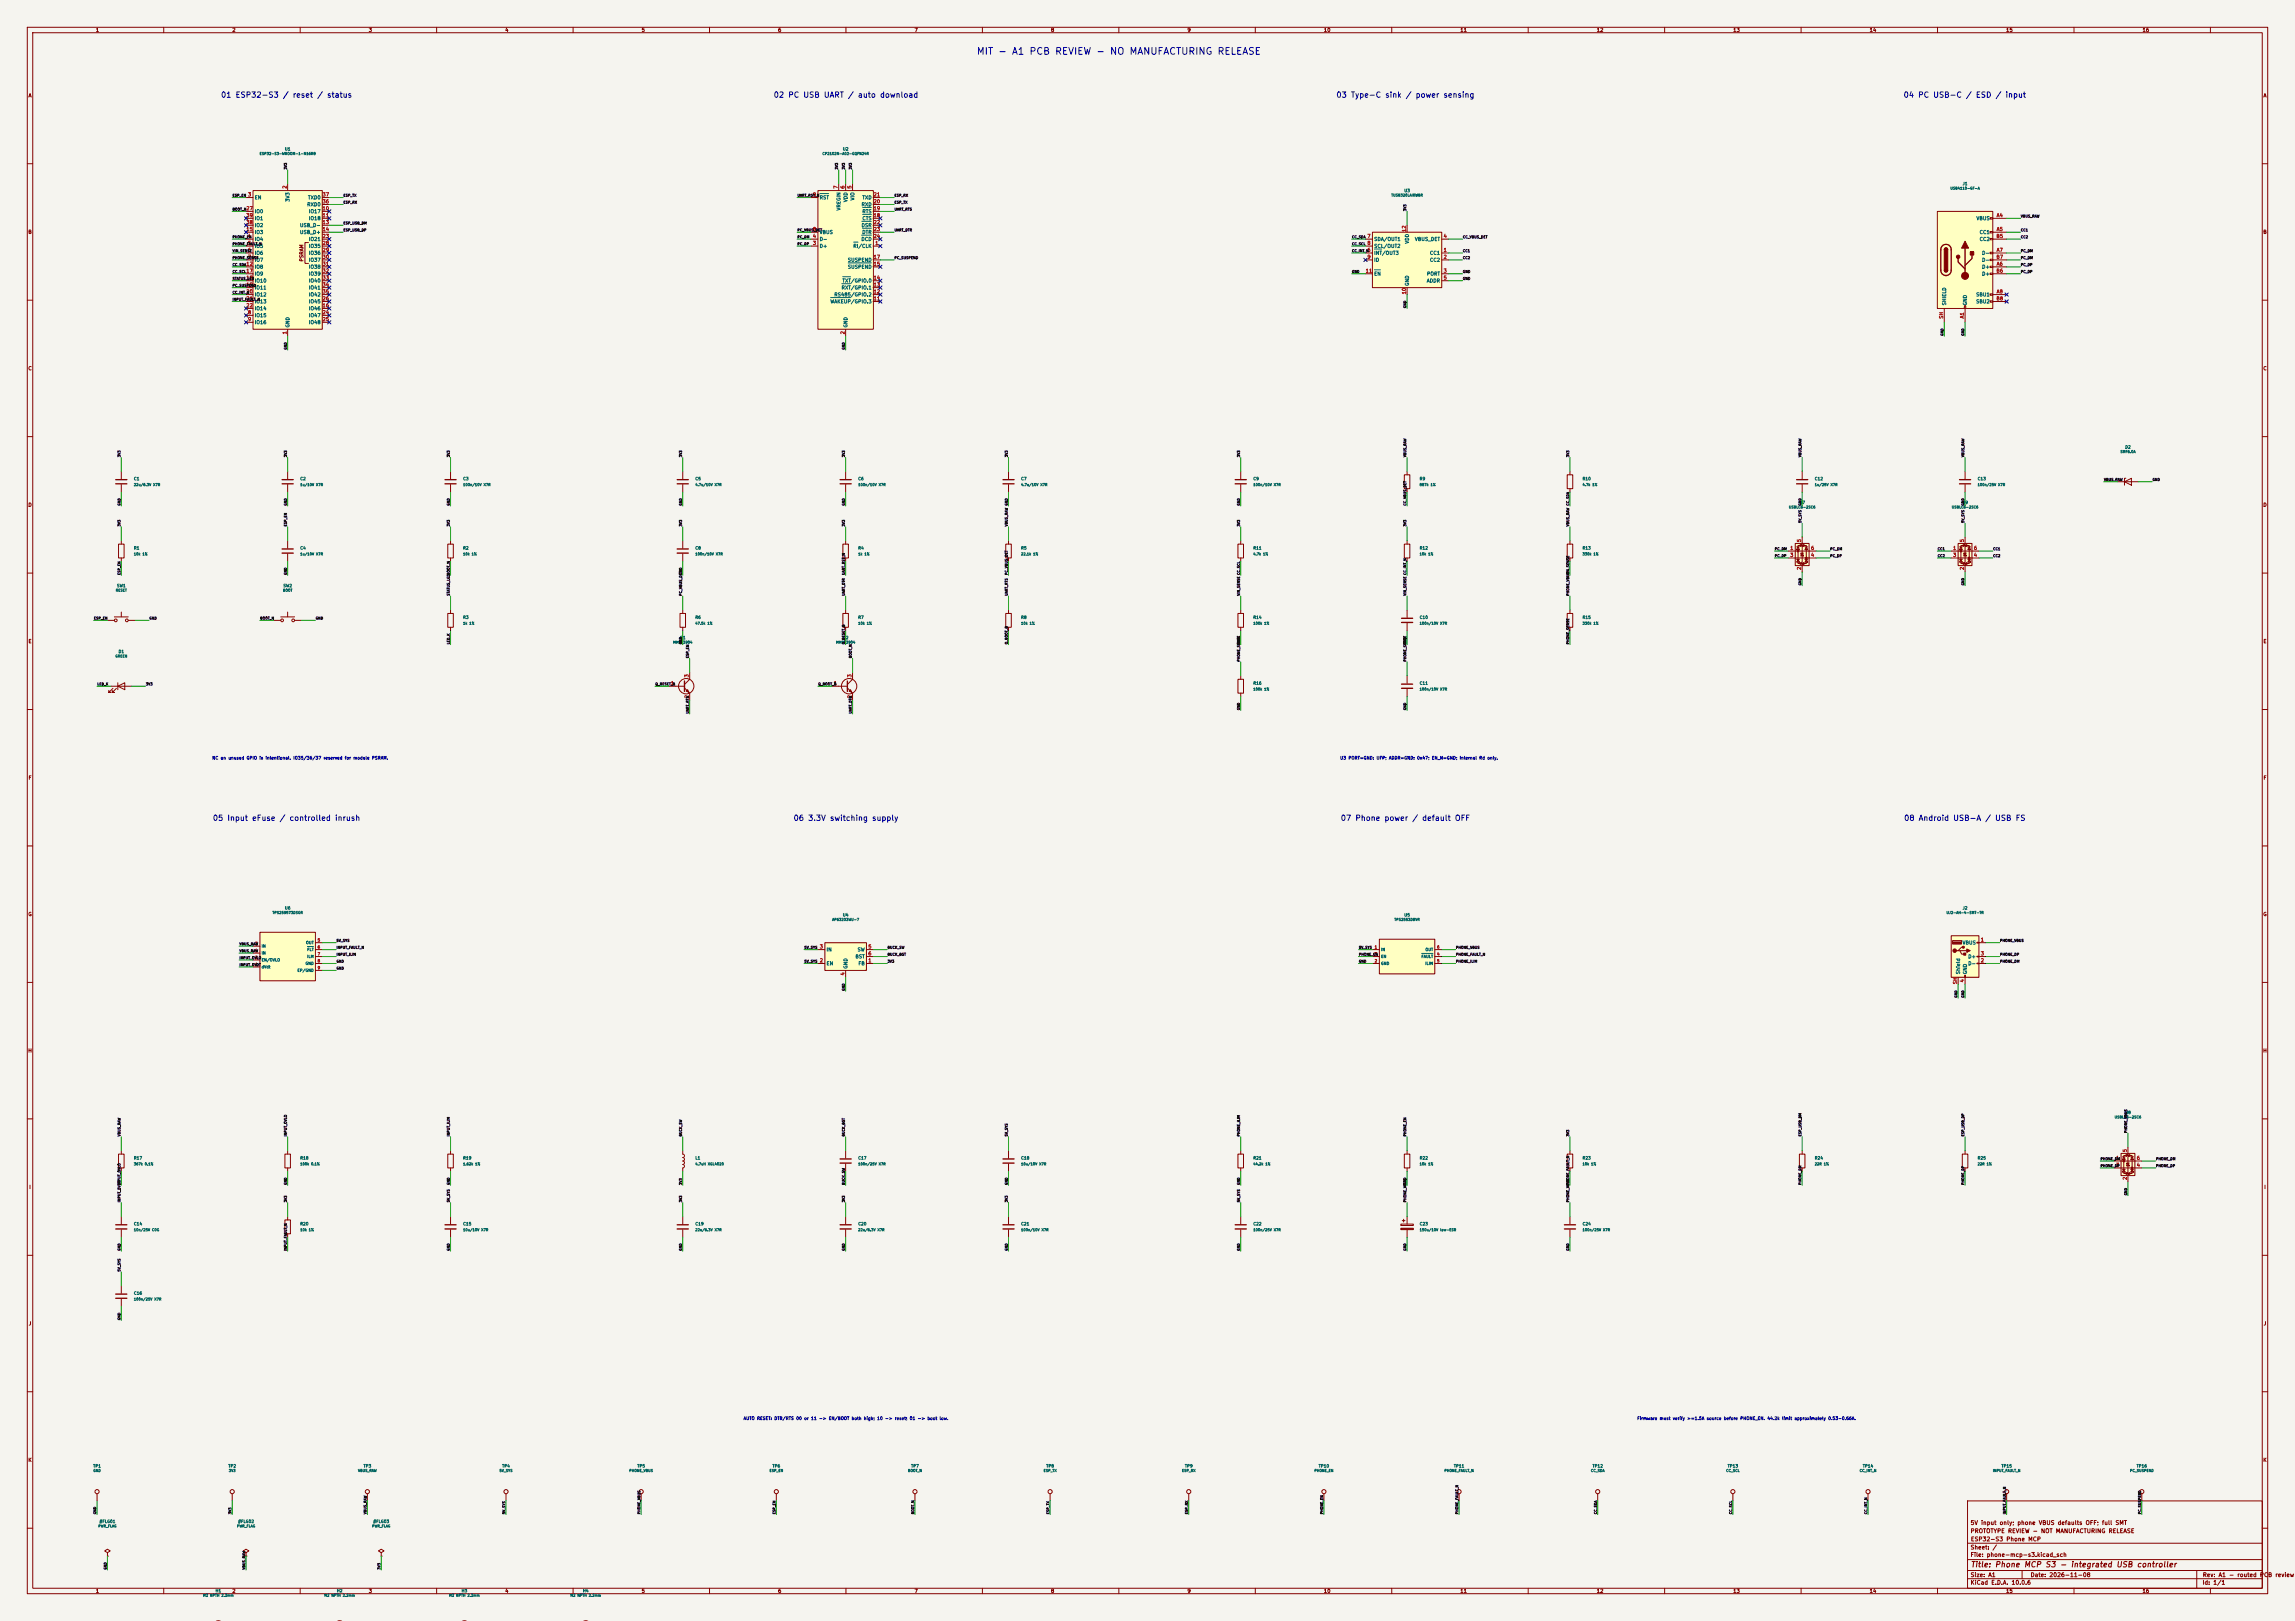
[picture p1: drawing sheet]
<svg xmlns="http://www.w3.org/2000/svg" width="841mm" height="594mm" viewBox="0 0 841 594" stroke-linecap="round" stroke-linejoin="round" font-family="sans-serif">
<defs><g id="words">
<text font-size="2.5" fill="#0000c2" x="357.7" y="20.7">MIT - A1 PCB REVIEW - NO MANUFACTURING RELEASE</text>
<g font-size="2" fill="#0000c2">
<text x="80.8" y="36.3">01 ESP32-S3 / reset / status</text>
<text x="283.3" y="36.3">02 PC USB UART / auto download</text>
<text x="489.5" y="36.3">03 Type-C sink / power sensing</text>
<text x="697.4" y="36.3">04 PC USB-C / ESD / input</text>
<text x="77.8" y="301.3">05 Input eFuse / controlled inrush</text>
<text x="290.6" y="301.3">06 3.3V switching supply</text>
<text x="491.1" y="301.3">07 Phone power / default OFF</text>
<text x="697.6" y="301.3">08 Android USB-A / USB FS</text>
</g>
<text font-size="2" fill="#840000" x="722" y="574.8">Title: Phone MCP S3 - integrated USB controller</text>
<g font-size="1.5" fill="#840000">
<text x="721.9" y="562.1">PROTOTYPE REVIEW - NOT MANUFACTURING RELEASE</text>
<text x="721.9" y="559.1">5V input only; phone VBUS defaults OFF; full SMT</text>
<text x="721.9" y="568.1">Sheet: /</text>
<text x="722" y="565.1">ESP32-S3 Phone MCP</text>
<text x="721.9" y="570.8">File: phone-mcp-s3.kicad_sch</text>
<text x="721.9" y="581">KiCad E.D.A. 10.0.6</text>
<text x="721.9" y="578.2">Size: A1</text>
<text x="743.9" y="578.2">Date: 2026-11-08</text>
<text x="806.9" y="581">Id: 1/1</text>
<text x="807" y="578.2">Rev: A1 - routed PCB review</text>
</g>
<g font-size="1.3" fill="#840000">
<text x="35" y="12">1</text>
<text x="85" y="12">2</text>
<text x="135" y="12">3</text>
<text x="185" y="12">4</text>
<text x="235" y="12">5</text>
<text x="285" y="12">6</text>
<text x="335" y="12">7</text>
<text x="385" y="12">8</text>
<text x="435" y="12">9</text>
<text x="485" y="12">10</text>
<text x="535" y="12">11</text>
<text x="585" y="12">12</text>
<text x="635" y="12">13</text>
<text x="685" y="12">14</text>
<text x="735" y="12">15</text>
<text x="785" y="12">16</text>
<text x="10.3" y="36">A</text>
<text x="829.3" y="36">A</text>
<text x="10.2" y="86">B</text>
<text x="829.2" y="86">B</text>
<text x="111.5" y="96" transform="rotate(-90 111.5 96)">PSRAM</text>
<text x="10.2" y="136">C</text>
<text x="829.2" y="136">C</text>
<text x="10.2" y="186">D</text>
<text x="829.2" y="186">D</text>
<text x="10.3" y="236">E</text>
<text x="829.3" y="236">E</text>
<text x="10.3" y="286">F</text>
<text x="829.3" y="286">F</text>
<text x="10.2" y="336">G</text>
<text x="829.2" y="336">G</text>
<text x="10.2" y="386">H</text>
<text x="829.2" y="386">H</text>
<text x="10.6" y="436">I</text>
<text x="829.6" y="436">I</text>
<text x="10.4" y="486">J</text>
<text x="829.4" y="486">J</text>
<text x="10.2" y="536">K</text>
<text x="829.2" y="536">K</text>
<text x="35" y="584">1</text>
<text x="85" y="584">2</text>
<text x="135" y="584">3</text>
<text x="185" y="584">4</text>
<text x="235" y="584">5</text>
<text x="285" y="584">6</text>
<text x="335" y="584">7</text>
<text x="385" y="584">8</text>
<text x="435" y="584">9</text>
<text x="485" y="584">10</text>
<text x="535" y="584">11</text>
<text x="585" y="584">12</text>
<text x="635" y="584">13</text>
<text x="685" y="584">14</text>
<text x="735" y="584">15</text>
<text x="785" y="584">16</text>
</g>
<g font-size="1.3" fill="#a90000">
<text x="105.3" y="69.3" transform="rotate(-90 105.3 69.3)">2</text>
<text x="307.2" y="69.3" transform="rotate(-90 307.2 69.3)">7</text>
<text x="309.7" y="69.3" transform="rotate(-90 309.7 69.3)">6</text>
<text x="312.3" y="69.3" transform="rotate(-90 312.3 69.3)">5</text>
<text x="90.1" y="77.3">27</text>
<text x="90.7" y="72.3">3</text>
<text x="118" y="77.3">10</text>
<text x="118" y="74.8">36</text>
<text x="118" y="72.3">37</text>
<text x="297.7" y="72.3">9</text>
<text x="320" y="77.3">19</text>
<text x="320" y="74.8">20</text>
<text x="320" y="72.3">21</text>
<text x="90.1" y="82.4">38</text>
<text x="90.1" y="79.9">39</text>
<text x="118" y="79.9">11</text>
<text x="118" y="82.4">13</text>
<text x="320" y="79.9">18</text>
<text x="320" y="82.4">22</text>
<text x="731.5" y="79.9">A4</text>
<text x="90.1" y="85">15</text>
<text x="90.7" y="87.5">4</text>
<text x="118" y="85">14</text>
<text x="118" y="87.5">23</text>
<text x="297.7" y="87.5">4</text>
<text x="297.7" y="85">8</text>
<text x="320" y="85">23</text>
<text x="320" y="87.5">24</text>
<text x="500.9" y="87.5">7</text>
<text x="515.5" y="85.2" transform="rotate(-90 515.5 85.2)">12</text>
<text x="528.9" y="87.5">4</text>
<text x="731.4" y="87.5">B5</text>
<text x="731.5" y="85">A5</text>
<text x="90.7" y="90">5</text>
<text x="90.7" y="92.6">6</text>
<text x="90.7" y="95.1">7</text>
<text x="118" y="90">28</text>
<text x="118" y="92.6">29</text>
<text x="118" y="95.1">30</text>
<text x="297.7" y="90">3</text>
<text x="320" y="95.1">17</text>
<text x="320.6" y="90">1</text>
<text x="500.9" y="92.6">6</text>
<text x="500.9" y="90">8</text>
<text x="500.9" y="95.1">9</text>
<text x="528.9" y="92.6">1</text>
<text x="528.9" y="95.1">2</text>
<text x="731.4" y="95.1">B7</text>
<text x="731.5" y="92.6">A7</text>
<text x="90.1" y="97.7">12</text>
<text x="90.1" y="100.2">17</text>
<text x="118" y="97.7">31</text>
<text x="118" y="100.2">32</text>
<text x="320" y="97.7">15</text>
<text x="500.3" y="100.2">11</text>
<text x="528.9" y="100.2">3</text>
<text x="731.4" y="100.2">B6</text>
<text x="731.5" y="97.7">A6</text>
<text x="90.1" y="102.7">18</text>
<text x="90.1" y="105.3">19</text>
<text x="90.1" y="107.8">20</text>
<text x="118" y="102.7">33</text>
<text x="118" y="105.3">34</text>
<text x="118" y="107.8">35</text>
<text x="320" y="107.8">12</text>
<text x="320" y="105.3">13</text>
<text x="320" y="102.7">14</text>
<text x="528.9" y="102.7">5</text>
<text x="731.5" y="107.8">A8</text>
<text x="90.1" y="110.4">21</text>
<text x="90.1" y="112.9">22</text>
<text x="118" y="112.9">16</text>
<text x="118" y="110.4">26</text>
<text x="320" y="110.4">11</text>
<text x="515.5" y="108" transform="rotate(-90 515.5 108)">10</text>
<text x="731.4" y="110.4">B8</text>
<text x="90.7" y="115.4">8</text>
<text x="90.7" y="118">9</text>
<text x="118" y="115.4">24</text>
<text x="118" y="118">25</text>
<text x="712.3" y="117" transform="rotate(-90 712.3 117)">SH</text>
<text x="720" y="116.8" transform="rotate(-90 720 116.8)">A1</text>
<text x="105.3" y="122.7" transform="rotate(-90 105.3 122.7)">1</text>
<text x="309.7" y="122.7" transform="rotate(-90 309.7 122.7)">2</text>
<text x="655.9" y="201.8">1</text>
<text x="660.3" y="198.9" transform="rotate(-90 660.3 198.9)">5</text>
<text x="663.5" y="201.8">6</text>
<text x="715.5" y="201.8">1</text>
<text x="720" y="198.9" transform="rotate(-90 720 198.9)">5</text>
<text x="723.2" y="201.8">6</text>
<text x="655.9" y="204.3">3</text>
<text x="660.3" y="209" transform="rotate(-90 660.3 209)">2</text>
<text x="663.5" y="204.3">4</text>
<text x="715.5" y="204.3">3</text>
<text x="720" y="209" transform="rotate(-90 720 209)">2</text>
<text x="723.2" y="204.3">4</text>
<text x="245.6" y="251.3">1</text>
<text x="252.6" y="248.4" transform="rotate(-90 252.6 248.4)">3</text>
<text x="305.3" y="251.3">1</text>
<text x="312.3" y="248.4" transform="rotate(-90 312.3 248.4)">3</text>
<text x="252.6" y="256" transform="rotate(-90 252.6 256)">2</text>
<text x="312.3" y="256" transform="rotate(-90 312.3 256)">2</text>
<text x="300.3" y="347.8">3</text>
<text x="318" y="347.8">5</text>
<text x="725.7" y="345.3">1</text>
<text x="300.3" y="352.9">2</text>
<text x="318" y="352.9">1</text>
<text x="318" y="350.4">6</text>
<text x="725.7" y="352.9">2</text>
<text x="725.7" y="350.4">3</text>
<text x="309.7" y="357.6" transform="rotate(-90 309.7 357.6)">4</text>
<text x="717.4" y="360.8" transform="rotate(-90 717.4 360.8)">SH</text>
<text x="720" y="360.1" transform="rotate(-90 720 360.1)">4</text>
<text x="775.2" y="425.3">1</text>
<text x="779.6" y="422.4" transform="rotate(-90 779.6 422.4)">5</text>
<text x="782.9" y="425.3">6</text>
<text x="775.2" y="427.9">3</text>
<text x="782.9" y="427.9">4</text>
<text x="779.6" y="432.5" transform="rotate(-90 779.6 432.5)">2</text>
</g>
<g font-size="1.3" fill="#006464">
<text x="93.2" y="73.4">EN</text>
<text x="106.4" y="74.1" transform="rotate(-90 106.4 74.1)">3V3</text>
<text x="112.4" y="75.9">RXD0</text>
<text x="112.7" y="73.4">TXD0</text>
<text x="300.2" y="73.4">RST</text>
<text x="308.3" y="77.3" transform="rotate(-90 308.3 77.3)">VREGIN</text>
<text x="310.8" y="74.2" transform="rotate(-90 310.8 74.2)">VDD</text>
<text x="313.4" y="73.6" transform="rotate(-90 313.4 73.6)">VIO</text>
<text x="315.6" y="75.9">RXD</text>
<text x="315.9" y="73.4">TXD</text>
<text x="93.2" y="78.4">IO0</text>
<text x="93.2" y="83.5">IO2</text>
<text x="93.2" y="81">IO1</text>
<text x="109.8" y="83.5">USB_D-</text>
<text x="113" y="78.4">IO17</text>
<text x="113" y="81">IO18</text>
<text x="315.6" y="83.5">DSR</text>
<text x="315.9" y="81">CTS</text>
<text x="315.9" y="78.4">RTS</text>
<text x="724.1" y="81">VBUS</text>
<text x="93.2" y="88.6">IO4</text>
<text x="93.2" y="86.1">IO3</text>
<text x="109.8" y="86.1">USB_D+</text>
<text x="113" y="88.6">IO21</text>
<text x="300.2" y="88.6">D-</text>
<text x="300.2" y="86.1">VBUS</text>
<text x="315.5" y="88.6">DCD</text>
<text x="315.8" y="86.1">DTR</text>
<text x="503.4" y="88.6">SDA/OUT1</text>
<text x="516.6" y="89.5" transform="rotate(-90 516.6 89.5)">VDD</text>
<text x="518.3" y="88.6">VBUS_DET</text>
<text x="725.3" y="86.1">CC1</text>
<text x="725.3" y="88.6">CC2</text>
<text x="93.2" y="91.1">IO5</text>
<text x="93.2" y="93.7">IO6</text>
<text x="113" y="91.1">IO35</text>
<text x="113" y="93.7">IO36</text>
<text x="300.2" y="91.1">D+</text>
<text x="312.5" y="91.1">RI/CLK</text>
<text x="503.4" y="93.7">INT/OUT3</text>
<text x="503.4" y="91.1">SCL/OUT2</text>
<text x="523.8" y="93.7">CC1</text>
<text x="726.2" y="93.7">D-</text>
<text x="93.2" y="96.2">IO7</text>
<text x="93.2" y="98.8">IO8</text>
<text x="93.2" y="101.3">IO9</text>
<text x="113" y="96.2">IO37</text>
<text x="113" y="98.8">IO38</text>
<text x="113" y="101.3">IO39</text>
<text x="310.5" y="98.8">SUSPEND</text>
<text x="310.5" y="96.2">SUSPEND</text>
<text x="503.4" y="96.2">ID</text>
<text x="503.4" y="101.3">EN</text>
<text x="522.7" y="101.3">PORT</text>
<text x="523.8" y="96.2">CC2</text>
<text x="726.2" y="98.8">D+</text>
<text x="726.2" y="101.3">D+</text>
<text x="726.2" y="96.2">D-</text>
<text x="93.2" y="103.8">IO10</text>
<text x="93.2" y="106.4">IO11</text>
<text x="113" y="103.8">IO40</text>
<text x="113" y="106.4">IO41</text>
<text x="308.2" y="106.4">RXT/GPIO.1</text>
<text x="308.5" y="103.8">TXT/GPIO.0</text>
<text x="516.6" y="104.9" transform="rotate(-90 516.6 104.9)">GND</text>
<text x="522.7" y="103.8">ADDR</text>
<text x="93.2" y="108.9">IO12</text>
<text x="93.2" y="111.5">IO13</text>
<text x="93.2" y="114">IO14</text>
<text x="113" y="114">IO46</text>
<text x="113" y="111.5">IO45</text>
<text x="113" y="108.9">IO42</text>
<text x="304.1" y="111.5">WAKEUP/GPIO.3</text>
<text x="305.6" y="108.9">RS485/GPIO.2</text>
<text x="713.4" y="112" transform="rotate(-90 713.4 112)">SHIELD</text>
<text x="721.1" y="112" transform="rotate(-90 721.1 112)">GND</text>
<text x="724" y="108.9">SBU1</text>
<text x="724" y="111.5">SBU2</text>
<text x="93.2" y="116.5">IO15</text>
<text x="93.2" y="119.1">IO16</text>
<text x="113" y="116.5">IO47</text>
<text x="113" y="119.1">IO48</text>
<text x="106.4" y="120.2" transform="rotate(-90 106.4 120.2)">GND</text>
<text x="310.8" y="120.2" transform="rotate(-90 310.8 120.2)">GND</text>
<text x="719" y="346.4">VBUS</text>
<text x="302.7" y="348.9">IN</text>
<text x="313.3" y="351.5">BST</text>
<text x="314.1" y="348.9">SW</text>
<text x="721.1" y="351.5">D+</text>
<text x="302.7" y="354">EN</text>
<text x="310.8" y="355.1" transform="rotate(-90 310.8 355.1)">GND</text>
<text x="314.4" y="354">FB</text>
<text x="718.5" y="357.2" transform="rotate(-90 718.5 357.2)">Shield</text>
<text x="721.1" y="357.2" transform="rotate(-90 721.1 357.2)">GND</text>
<text x="721.1" y="354">D-</text>
</g>
<g font-size="1.1" fill="#006464">
<text x="104.3" y="55.4">U1</text>
<text x="308.7" y="55.4">U2</text>
<text x="514.5" y="70.6">U3</text>
<text x="719.1" y="68.1">J1</text>
<text x="778.6" y="164.6">D2</text>
<text x="48.9" y="176.2">C1</text>
<text x="109.9" y="176.2">C2</text>
<text x="169.6" y="176.2">C3</text>
<text x="254.7" y="176.2">C5</text>
<text x="314.4" y="176.2">C6</text>
<text x="374.1" y="176.2">C7</text>
<text x="459.1" y="176.2">C9</text>
<text x="520.1" y="176.2">R9</text>
<text x="579.8" y="176.2">R10</text>
<text x="664.9" y="176.2">C12</text>
<text x="724.6" y="176.2">C13</text>
<text x="659.2" y="184.9">U7</text>
<text x="718.9" y="184.9">U9</text>
<text x="48.9" y="201.6">R1</text>
<text x="109.9" y="201.6">C4</text>
<text x="169.6" y="201.6">R2</text>
<text x="254.7" y="201.6">C8</text>
<text x="314.4" y="201.6">R4</text>
<text x="374.1" y="201.6">R5</text>
<text x="459.1" y="201.6">R11</text>
<text x="520.1" y="201.6">R12</text>
<text x="579.8" y="201.6">R13</text>
<text x="42.7" y="215.4">SW1</text>
<text x="103.7" y="215.4">SW2</text>
<text x="169.6" y="227">R3</text>
<text x="254.7" y="227">R6</text>
<text x="314.4" y="227">R7</text>
<text x="374.1" y="227">R8</text>
<text x="459.1" y="227">R14</text>
<text x="520.1" y="227">C10</text>
<text x="579.8" y="227">R15</text>
<text x="43.3" y="239.6">D1</text>
<text x="249" y="234.5">Q1</text>
<text x="308.7" y="234.5">Q2</text>
<text x="459.1" y="251.2">R16</text>
<text x="520.1" y="251.2">C11</text>
<text x="104.3" y="333.5">U6</text>
<text x="719.1" y="333.5">J2</text>
<text x="308.7" y="336.1">U4</text>
<text x="514.5" y="336.1">U5</text>
<text x="778.6" y="408.5">U8</text>
<text x="48.9" y="425.1">R17</text>
<text x="109.9" y="425.1">R18</text>
<text x="169.6" y="425.1">R19</text>
<text x="254.7" y="425.1">L1</text>
<text x="314.4" y="425.1">C17</text>
<text x="374.1" y="425.1">C18</text>
<text x="459.1" y="425.1">R21</text>
<text x="520.1" y="425.1">R22</text>
<text x="579.8" y="425.1">R23</text>
<text x="664.9" y="425.1">R24</text>
<text x="724.6" y="425.1">R25</text>
<text x="48.9" y="449.3">C14</text>
<text x="109.9" y="449.3">R20</text>
<text x="169.6" y="449.3">C15</text>
<text x="254.7" y="449.3">C19</text>
<text x="314.4" y="449.3">C20</text>
<text x="374.1" y="449.3">C21</text>
<text x="459.1" y="449.3">C22</text>
<text x="520.1" y="449.3">C23</text>
<text x="579.8" y="449.3">C24</text>
<text x="48.9" y="474.7">C16</text>
<text x="34" y="538">TP1</text>
<text x="83.6" y="538">TP2</text>
<text x="133.1" y="538">TP3</text>
<text x="183.9" y="538">TP4</text>
<text x="233.4" y="538">TP5</text>
<text x="282.9" y="538">TP6</text>
<text x="333.7" y="538">TP7</text>
<text x="383.3" y="538">TP8</text>
<text x="434.1" y="538">TP9</text>
<text x="483.1" y="538">TP10</text>
<text x="532.6" y="538">TP11</text>
<text x="583.4" y="538">TP12</text>
<text x="633" y="538">TP13</text>
<text x="682.5" y="538">TP14</text>
<text x="733.3" y="538">TP15</text>
<text x="782.8" y="538">TP16</text>
<text x="36.3" y="558.3">#FLG01</text>
<text x="87.1" y="558.3">#FLG02</text>
<text x="136.7" y="558.3">#FLG03</text>
<text x="78.9" y="583.7">H1</text>
<text x="123.3" y="583.7">H2</text>
<text x="169" y="583.7">H3</text>
<text x="213.5" y="583.7">H4</text>
</g>
<g font-size="1.1" fill="#0000c2">
<text x="77.6" y="278.6">NC on unused GPIO is intentional. IO35/36/37 reserved for module PSRAM.</text>
<text x="491" y="278.6">U3 PORT=GND: UFP; ADDR=GND: 0x47; EN_N=GND; internal Rd only.</text>
<text x="272.4" y="520.6">AUTO RESET: DTR/RTS 00 or 11 -&gt; EN/BOOT both high; 10 -&gt; reset; 01 -&gt; boot low.</text>
<text x="599.8" y="520.6">Firmware must verify &gt;=1.5A source before PHONE_EN. 44.2k limit approximately 0.53-0.66A.</text>
</g>
<g font-size="1" fill="#a90000">
<text x="93.4" y="346.5">3</text>
<text x="116.3" y="345.3">5</text>
<text x="116.3" y="347.8">6</text>
<text x="503.6" y="347.8">1</text>
<text x="526.5" y="347.8">6</text>
<text x="93.4" y="351.6">2</text>
<text x="93.4" y="349.1">4</text>
<text x="116.3" y="350.3">7</text>
<text x="116.3" y="352.9">8</text>
<text x="503.6" y="352.9">2</text>
<text x="503.6" y="350.3">3</text>
<text x="526.5" y="350.3">4</text>
<text x="526.5" y="352.9">5</text>
<text x="93.4" y="354.1">1</text>
<text x="116.3" y="355.4">9</text>
</g>
<g font-size="1" fill="#006464">
<text x="95.8" y="347.5">IN</text>
<text x="112" y="346.2">OUT</text>
<text x="95.8" y="352.5">EN/OVLO</text>
<text x="95.8" y="350">IN</text>
<text x="111.8" y="353.8">GND</text>
<text x="112.4" y="351.3">ILM</text>
<text x="112.4" y="348.7">FLT</text>
<text x="506" y="348.7">IN</text>
<text x="506" y="353.8">GND</text>
<text x="506" y="351.3">EN</text>
<text x="520.7" y="351.3">FAULT</text>
<text x="522.2" y="353.8">ILIM</text>
<text x="522.2" y="348.7">OUT</text>
<text x="95.8" y="355.1">dVdt</text>
<text x="108.9" y="356.4">EP/GND</text>
</g>
<g font-size=".9" fill="#006464">
<text x="95" y="57">ESP32-S3-WROOM-1-N16R8</text>
<text x="301.3" y="57">CP2102N-A02-GQFN24R</text>
<text x="714.6" y="69.7">USB4110-GF-A</text>
<text x="509.7" y="72.2">TUSB320LAIRWBR</text>
<text x="776.9" y="166.2">SMF6.0A</text>
<text x="48.9" y="178.3">22u/6.3V X7R</text>
<text x="109.9" y="178.3">1u/10V X7R</text>
<text x="169.6" y="178.3">100n/10V X7R</text>
<text x="254.7" y="178.3">4.7u/10V X7R</text>
<text x="314.4" y="178.3">100n/10V X7R</text>
<text x="374.1" y="178.3">4.7u/10V X7R</text>
<text x="459.1" y="178.3">100n/10V X7R</text>
<text x="520.1" y="178.3">887k 1%</text>
<text x="579.8" y="178.3">4.7k 1%</text>
<text x="664.9" y="178.3">1u/25V X7R</text>
<text x="724.6" y="178.3">100n/25V X7R</text>
<text x="655.4" y="186.5">USBLC6-2SC6</text>
<text x="715.1" y="186.5">USBLC6-2SC6</text>
<text x="48.9" y="203.7">10k 1%</text>
<text x="109.9" y="203.7">1u/10V X7R</text>
<text x="169.6" y="203.7">10k 1%</text>
<text x="254.7" y="203.7">100n/10V X7R</text>
<text x="314.4" y="203.7">1k 1%</text>
<text x="374.1" y="203.7">22.1k 1%</text>
<text x="459.1" y="203.7">4.7k 1%</text>
<text x="520.1" y="203.7">10k 1%</text>
<text x="579.8" y="203.7">330k 1%</text>
<text x="42.3" y="217">RESET</text>
<text x="103.6" y="217">BOOT</text>
<text x="169.6" y="229.1">1k 1%</text>
<text x="254.7" y="229.1">47.5k 1%</text>
<text x="314.4" y="229.1">10k 1%</text>
<text x="374.1" y="229.1">10k 1%</text>
<text x="459.1" y="229.1">100k 1%</text>
<text x="520.1" y="229.1">100n/10V X7R</text>
<text x="579.8" y="229.1">330k 1%</text>
<text x="246.6" y="236.1">MMBT3904</text>
<text x="306.3" y="236.1">MMBT3904</text>
<text x="42.2" y="241.1">GREEN</text>
<text x="459.1" y="253.2">100k 1%</text>
<text x="520.1" y="253.2">100n/10V X7R</text>
<text x="99.7" y="335.1">TPS259573DSGR</text>
<text x="713.2" y="335.1">UJ2-AH-4-SMT-TR</text>
<text x="304.8" y="337.7">AP63203WU-7</text>
<text x="510.9" y="337.7">TPS2553DBVR</text>
<text x="774.8" y="410">USBLC6-2SC6</text>
<text x="48.9" y="427.2">367k 0.1%</text>
<text x="109.9" y="427.2">100k 0.1%</text>
<text x="169.6" y="427.2">1.62k 1%</text>
<text x="254.7" y="427.2">4.7uH XGL4020</text>
<text x="314.4" y="427.2">100n/25V X7R</text>
<text x="374.1" y="427.2">10u/10V X7R</text>
<text x="459.1" y="427.2">44.2k 1%</text>
<text x="520.1" y="427.2">10k 1%</text>
<text x="579.8" y="427.2">10k 1%</text>
<text x="664.9" y="427.2">22R 1%</text>
<text x="724.6" y="427.2">22R 1%</text>
<text x="48.9" y="451.4">10n/25V C0G</text>
<text x="109.9" y="451.4">10k 1%</text>
<text x="169.6" y="451.4">10u/10V X7R</text>
<text x="254.7" y="451.4">22u/6.3V X7R</text>
<text x="314.4" y="451.4">22u/6.3V X7R</text>
<text x="374.1" y="451.4">100n/10V X7R</text>
<text x="459.1" y="451.4">100n/25V X7R</text>
<text x="520.1" y="451.4">150u/10V low-ESR</text>
<text x="579.8" y="451.4">100n/25V X7R</text>
<text x="48.9" y="476.8">100n/25V X7R</text>
<text x="34.1" y="539.6">GND</text>
<text x="83.8" y="539.6">3V3</text>
<text x="131.1" y="539.6">VBUS_RAW</text>
<text x="182.9" y="539.6">5V_SYS</text>
<text x="230.5" y="539.6">PHONE_VBUS</text>
<text x="281.9" y="539.6">ESP_EN</text>
<text x="332.6" y="539.6">BOOT_N</text>
<text x="382.3" y="539.6">ESP_TX</text>
<text x="433" y="539.6">ESP_RX</text>
<text x="481.6" y="539.6">PHONE_EN</text>
<text x="529.2" y="539.6">PHONE_FAULT_N</text>
<text x="582.9" y="539.6">CC_SDA</text>
<text x="632.4" y="539.6">CC_SCL</text>
<text x="681.4" y="539.6">CC_INT_N</text>
<text x="730.2" y="539.6">INPUT_FAULT_N</text>
<text x="780.4" y="539.6">PC_SUSPEND</text>
<text x="35.9" y="559.9">PWR_FLAG</text>
<text x="86.7" y="559.9">PWR_FLAG</text>
<text x="136.3" y="559.9">PWR_FLAG</text>
<text x="74.3" y="585.3">M2 NPTH 2.2mm</text>
<text x="118.7" y="585.3">M2 NPTH 2.2mm</text>
<text x="164.5" y="585.3">M2 NPTH 2.2mm</text>
<text x="208.9" y="585.3">M2 NPTH 2.2mm</text>
</g>
<g font-size=".9" fill="#0f0f0f">
<text x="105.3" y="62.2" transform="rotate(-90 105.3 62.2)">3V3</text>
<text x="307.2" y="62.2" transform="rotate(-90 307.2 62.2)">3V3</text>
<text x="309.8" y="62.2" transform="rotate(-90 309.8 62.2)">3V3</text>
<text x="312.3" y="62.2" transform="rotate(-90 312.3 62.2)">3V3</text>
<text x="85.1" y="77.4">BOOT_N</text>
<text x="85.1" y="72.3">ESP_EN</text>
<text x="125.7" y="74.8">ESP_RX</text>
<text x="125.7" y="72.3">ESP_TX</text>
<text x="292.1" y="72.3">UART_RST_N</text>
<text x="327.7" y="77.4">UART_RTS</text>
<text x="327.7" y="74.8">ESP_TX</text>
<text x="327.7" y="72.3">ESP_RX</text>
<text x="515.5" y="77.5" transform="rotate(-90 515.5 77.5)">3V3</text>
<text x="125.7" y="82.5">ESP_USB_DM</text>
<text x="740.4" y="79.9">VBUS_RAW</text>
<text x="85.1" y="87.5">PHONE_EN</text>
<text x="125.7" y="85">ESP_USB_DP</text>
<text x="292.1" y="87.5">PC_DM</text>
<text x="292.1" y="85">PC_VBUS_DET</text>
<text x="327.7" y="85">UART_DTR</text>
<text x="495.3" y="87.5">CC_SDA</text>
<text x="536" y="87.5">CC_VBUS_DET</text>
<text x="740.4" y="87.5">CC2</text>
<text x="740.4" y="85">CC1</text>
<text x="85.1" y="92.6">VIN_SENSE</text>
<text x="85.1" y="95.2">PHONE_SENSE</text>
<text x="85.1" y="90.1">PHONE_FAULT_N</text>
<text x="292.1" y="90.1">PC_DP</text>
<text x="327.7" y="95.2">PC_SUSPEND</text>
<text x="495.3" y="90.1">CC_SCL</text>
<text x="495.3" y="92.6">CC_INT_N</text>
<text x="536" y="92.6">CC1</text>
<text x="536" y="95.2">CC2</text>
<text x="740.4" y="95.2">PC_DM</text>
<text x="740.4" y="92.6">PC_DM</text>
<text x="85.1" y="97.7">CC_SDA</text>
<text x="85.1" y="100.2">CC_SCL</text>
<text x="495.3" y="100.2">GND</text>
<text x="536" y="100.2">GND</text>
<text x="740.4" y="100.2">PC_DP</text>
<text x="740.4" y="97.7">PC_DP</text>
<text x="85.1" y="107.9">CC_INT_N</text>
<text x="85.1" y="102.8">STATUS_LED</text>
<text x="85.1" y="105.3">PC_SUSPEND</text>
<text x="536" y="102.8">GND</text>
<text x="85.1" y="110.4">INPUT_FAULT_N</text>
<text x="515.5" y="113" transform="rotate(-90 515.5 113)">GND</text>
<text x="712.4" y="123.2" transform="rotate(-90 712.4 123.2)">GND</text>
<text x="720" y="123.2" transform="rotate(-90 720 123.2)">GND</text>
<text x="105.3" y="128.3" transform="rotate(-90 105.3 128.3)">GND</text>
<text x="309.8" y="128.3" transform="rotate(-90 309.8 128.3)">GND</text>
<text x="44.4" y="167.6" transform="rotate(-90 44.4 167.6)">3V3</text>
<text x="105.3" y="167.6" transform="rotate(-90 105.3 167.6)">3V3</text>
<text x="165" y="167.6" transform="rotate(-90 165 167.6)">3V3</text>
<text x="250.1" y="167.6" transform="rotate(-90 250.1 167.6)">3V3</text>
<text x="309.8" y="167.6" transform="rotate(-90 309.8 167.6)">3V3</text>
<text x="369.5" y="167.6" transform="rotate(-90 369.5 167.6)">3V3</text>
<text x="454.6" y="167.6" transform="rotate(-90 454.6 167.6)">3V3</text>
<text x="515.5" y="167.6" transform="rotate(-90 515.5 167.6)">VBUS_RAW</text>
<text x="575.2" y="167.6" transform="rotate(-90 575.2 167.6)">3V3</text>
<text x="660.3" y="167.6" transform="rotate(-90 660.3 167.6)">VBUS_RAW</text>
<text x="720" y="167.6" transform="rotate(-90 720 167.6)">VBUS_RAW</text>
<text x="770.9" y="176.4">VBUS_RAW</text>
<text x="788.7" y="176.4">GND</text>
<text x="44.4" y="185.4" transform="rotate(-90 44.4 185.4)">GND</text>
<text x="105.3" y="185.4" transform="rotate(-90 105.3 185.4)">GND</text>
<text x="165" y="185.4" transform="rotate(-90 165 185.4)">GND</text>
<text x="250.1" y="185.4" transform="rotate(-90 250.1 185.4)">GND</text>
<text x="309.8" y="185.4" transform="rotate(-90 309.8 185.4)">GND</text>
<text x="454.6" y="185.4" transform="rotate(-90 454.6 185.4)">GND</text>
<text x="515.5" y="185.4" transform="rotate(-90 515.5 185.4)">CC_VBUS_DET</text>
<text x="660.3" y="185.4" transform="rotate(-90 660.3 185.4)">GND</text>
<text x="720" y="185.4" transform="rotate(-90 720 185.4)">GND</text>
<text x="660.3" y="191.8" transform="rotate(-90 660.3 191.8)">5V_SYS</text>
<text x="720" y="191.8" transform="rotate(-90 720 191.8)">5V_SYS</text>
<text x="44.4" y="193" transform="rotate(-90 44.4 193)">3V3</text>
<text x="105.3" y="193" transform="rotate(-90 105.3 193)">ESP_EN</text>
<text x="165" y="193" transform="rotate(-90 165 193)">3V3</text>
<text x="250.1" y="193" transform="rotate(-90 250.1 193)">3V3</text>
<text x="309.8" y="193" transform="rotate(-90 309.8 193)">3V3</text>
<text x="369.5" y="193" transform="rotate(-90 369.5 193)">VBUS_RAW GND</text>
<text x="454.6" y="193" transform="rotate(-90 454.6 193)">3V3</text>
<text x="515.5" y="193" transform="rotate(-90 515.5 193)">3V3</text>
<text x="575.2" y="193" transform="rotate(-90 575.2 193)">VBUS_RAW CC_SDA</text>
<text x="650.3" y="201.8">PC_DM</text>
<text x="670.6" y="201.8">PC_DM</text>
<text x="709.9" y="201.8">CC1</text>
<text x="730.3" y="201.8">CC1</text>
<text x="650.3" y="204.4">PC_DP</text>
<text x="670.6" y="204.4">PC_DP</text>
<text x="709.9" y="204.4">CC2</text>
<text x="730.3" y="204.4">CC2</text>
<text x="44.4" y="210.8" transform="rotate(-90 44.4 210.8)">ESP_EN</text>
<text x="105.3" y="210.8" transform="rotate(-90 105.3 210.8)">GND</text>
<text x="165" y="210.8" transform="rotate(-90 165 210.8)">BOOT_N</text>
<text x="250.1" y="210.8" transform="rotate(-90 250.1 210.8)">GND</text>
<text x="309.8" y="210.8" transform="rotate(-90 309.8 210.8)">UART_RST_N</text>
<text x="369.5" y="210.8" transform="rotate(-90 369.5 210.8)">PC_VBUS_DET</text>
<text x="575.2" y="210.8" transform="rotate(-90 575.2 210.8)">VIN_SENSE</text>
<text x="660.3" y="214.6" transform="rotate(-90 660.3 214.6)">GND</text>
<text x="720" y="214.6" transform="rotate(-90 720 214.6)">GND</text>
<text x="165" y="218.4" transform="rotate(-90 165 218.4)">STATUS_LED</text>
<text x="250.1" y="218.4" transform="rotate(-90 250.1 218.4)">PC_VBUS_DET</text>
<text x="309.8" y="218.4" transform="rotate(-90 309.8 218.4)">UART_DTR</text>
<text x="369.5" y="218.4" transform="rotate(-90 369.5 218.4)">UART_RTS</text>
<text x="454.6" y="218.4" transform="rotate(-90 454.6 218.4)">VIN_SENSE CC_SCL</text>
<text x="515.5" y="218.4" transform="rotate(-90 515.5 218.4)">VIN_SENSE CC_INT_N</text>
<text x="575.2" y="218.4" transform="rotate(-90 575.2 218.4)">PHONE_VBUS</text>
<text x="34.3" y="227.2">ESP_EN</text>
<text x="54.6" y="227.2">GND</text>
<text x="95.3" y="227.2">BOOT_N</text>
<text x="115.6" y="227.2">GND</text>
<text x="165" y="236.2" transform="rotate(-90 165 236.2)">LED_K</text>
<text x="250.1" y="236.2" transform="rotate(-90 250.1 236.2)">GND</text>
<text x="309.8" y="236.2" transform="rotate(-90 309.8 236.2)">Q_RESET_B</text>
<text x="369.5" y="236.2" transform="rotate(-90 369.5 236.2)">Q_BOOT_B</text>
<text x="454.6" y="236.2" transform="rotate(-90 454.6 236.2)">GND</text>
<text x="515.5" y="236.2" transform="rotate(-90 515.5 236.2)">GND</text>
<text x="575.2" y="236.2" transform="rotate(-90 575.2 236.2)">PHONE_SENSE</text>
<text x="252.6" y="241.3" transform="rotate(-90 252.6 241.3)">ESP_EN</text>
<text x="312.3" y="241.3" transform="rotate(-90 312.3 241.3)">BOOT_N</text>
<text x="454.6" y="242.6" transform="rotate(-90 454.6 242.6)">PHONE_SENSE</text>
<text x="515.5" y="242.6" transform="rotate(-90 515.5 242.6)">PHONE_SENSE</text>
<text x="35.6" y="251.4">LED_K</text>
<text x="53.4" y="251.4">3V3</text>
<text x="240" y="251.4">Q_RESET_B</text>
<text x="299.7" y="251.4">Q_BOOT_B</text>
<text x="252.6" y="261.6" transform="rotate(-90 252.6 261.6)">UART_RTS</text>
<text x="312.3" y="261.6" transform="rotate(-90 312.3 261.6)">UART_DTR</text>
<text x="454.6" y="260.3" transform="rotate(-90 454.6 260.3)">GND</text>
<text x="515.5" y="260.3" transform="rotate(-90 515.5 260.3)">GND</text>
<text x="87.6" y="346.6">VBUS_RAW</text>
<text x="123.2" y="347.9">INPUT_FAULT_N</text>
<text x="123.2" y="345.3">5V_SYS</text>
<text x="294.7" y="347.9">5V_SYS</text>
<text x="325.1" y="347.9">BUCK_SW</text>
<text x="497.9" y="347.9">5V_SYS</text>
<text x="533.4" y="347.9">PHONE_VBUS</text>
<text x="732.8" y="345.3">PHONE_VBUS</text>
<text x="87.6" y="349.2">VBUS_RAW</text>
<text x="87.6" y="351.7">INPUT_OVLO</text>
<text x="123.2" y="353">GND</text>
<text x="123.2" y="350.4">INPUT_ILIM</text>
<text x="294.7" y="353">5V_SYS</text>
<text x="325.1" y="350.4">BUCK_BST</text>
<text x="325.1" y="353">3V3</text>
<text x="497.9" y="353">GND</text>
<text x="497.9" y="350.4">PHONE_EN</text>
<text x="533.4" y="350.4">PHONE_FAULT_N</text>
<text x="533.4" y="353">PHONE_ILIM</text>
<text x="732.8" y="353">PHONE_DM</text>
<text x="732.8" y="350.4">PHONE_DP</text>
<text x="87.6" y="354.2">INPUT_DVDT</text>
<text x="123.2" y="355.5">GND</text>
<text x="309.8" y="363.2" transform="rotate(-90 309.8 363.2)">GND</text>
<text x="717.5" y="365.7" transform="rotate(-90 717.5 365.7)">GND</text>
<text x="720" y="365.7" transform="rotate(-90 720 365.7)">GND</text>
<text x="44.4" y="416.5" transform="rotate(-90 44.4 416.5)">VBUS_RAW</text>
<text x="105.3" y="416.5" transform="rotate(-90 105.3 416.5)">INPUT_OVLO</text>
<text x="165" y="416.5" transform="rotate(-90 165 416.5)">INPUT_ILIM</text>
<text x="250.1" y="416.5" transform="rotate(-90 250.1 416.5)">BUCK_SW</text>
<text x="309.8" y="416.5" transform="rotate(-90 309.8 416.5)">BUCK_BST</text>
<text x="369.5" y="416.5" transform="rotate(-90 369.5 416.5)">5V_SYS</text>
<text x="454.6" y="416.5" transform="rotate(-90 454.6 416.5)">PHONE_ILIM</text>
<text x="515.5" y="416.5" transform="rotate(-90 515.5 416.5)">PHONE_EN</text>
<text x="575.2" y="416.5" transform="rotate(-90 575.2 416.5)">3V3</text>
<text x="660.3" y="416.5" transform="rotate(-90 660.3 416.5)">ESP_USB_DM</text>
<text x="720" y="416.5" transform="rotate(-90 720 416.5)">ESP_USB_DP</text>
<text x="779.7" y="415.3" transform="rotate(-90 779.7 415.3)">PHONE_VBUS</text>
<text x="769.6" y="425.4">PHONE_DM</text>
<text x="790" y="425.4">PHONE_DM</text>
<text x="769.6" y="427.9">PHONE_DP</text>
<text x="790" y="427.9">PHONE_DP</text>
<text x="44.4" y="434.3" transform="rotate(-90 44.4 434.3)">INPUT_OVLO</text>
<text x="105.3" y="434.3" transform="rotate(-90 105.3 434.3)">GND</text>
<text x="165" y="434.3" transform="rotate(-90 165 434.3)">GND</text>
<text x="250.1" y="434.3" transform="rotate(-90 250.1 434.3)">3V3</text>
<text x="309.8" y="434.3" transform="rotate(-90 309.8 434.3)">BUCK_SW</text>
<text x="369.5" y="434.3" transform="rotate(-90 369.5 434.3)">GND</text>
<text x="454.6" y="434.3" transform="rotate(-90 454.6 434.3)">GND</text>
<text x="515.5" y="434.3" transform="rotate(-90 515.5 434.3)">GND</text>
<text x="575.2" y="434.3" transform="rotate(-90 575.2 434.3)">PHONE_FAULT_N</text>
<text x="660.3" y="434.3" transform="rotate(-90 660.3 434.3)">PHONE_DM</text>
<text x="720" y="434.3" transform="rotate(-90 720 434.3)">PHONE_DP</text>
<text x="44.4" y="440.7" transform="rotate(-90 44.4 440.7)">INPUT_DVDT</text>
<text x="105.3" y="440.7" transform="rotate(-90 105.3 440.7)">3V3</text>
<text x="165" y="440.7" transform="rotate(-90 165 440.7)">5V_SYS</text>
<text x="250.1" y="440.7" transform="rotate(-90 250.1 440.7)">3V3</text>
<text x="309.8" y="440.7" transform="rotate(-90 309.8 440.7)">3V3</text>
<text x="369.5" y="440.7" transform="rotate(-90 369.5 440.7)">3V3</text>
<text x="454.6" y="440.7" transform="rotate(-90 454.6 440.7)">5V_SYS</text>
<text x="515.5" y="440.7" transform="rotate(-90 515.5 440.7)">PHONE_VBUS</text>
<text x="575.2" y="440.7" transform="rotate(-90 575.2 440.7)">PHONE_VBUS</text>
<text x="779.7" y="438.1" transform="rotate(-90 779.7 438.1)">GND</text>
<text x="44.4" y="458.5" transform="rotate(-90 44.4 458.5)">GND</text>
<text x="105.3" y="458.5" transform="rotate(-90 105.3 458.5)">INPUT_FAULT_N</text>
<text x="165" y="458.5" transform="rotate(-90 165 458.5)">GND</text>
<text x="250.1" y="458.5" transform="rotate(-90 250.1 458.5)">GND</text>
<text x="309.8" y="458.5" transform="rotate(-90 309.8 458.5)">GND</text>
<text x="369.5" y="458.5" transform="rotate(-90 369.5 458.5)">GND</text>
<text x="454.6" y="458.5" transform="rotate(-90 454.6 458.5)">GND</text>
<text x="515.5" y="458.5" transform="rotate(-90 515.5 458.5)">GND</text>
<text x="575.2" y="458.5" transform="rotate(-90 575.2 458.5)">GND</text>
<text x="44.4" y="466.1" transform="rotate(-90 44.4 466.1)">5V_SYS</text>
<text x="44.4" y="483.9" transform="rotate(-90 44.4 483.9)">GND</text>
<text x="35.5" y="555" transform="rotate(-90 35.5 555)">GND</text>
<text x="85" y="555" transform="rotate(-90 85 555)">3V3</text>
<text x="134.5" y="555" transform="rotate(-90 134.5 555)">VBUS_RAW</text>
<text x="185.3" y="555" transform="rotate(-90 185.3 555)">5V_SYS</text>
<text x="234.9" y="555" transform="rotate(-90 234.9 555)">PHONE_VBUS</text>
<text x="284.4" y="555" transform="rotate(-90 284.4 555)">ESP_EN</text>
<text x="335.2" y="555" transform="rotate(-90 335.2 555)">BOOT_N</text>
<text x="384.7" y="555" transform="rotate(-90 384.7 555)">ESP_TX</text>
<text x="435.5" y="555" transform="rotate(-90 435.5 555)">ESP_RX</text>
<text x="485" y="555" transform="rotate(-90 485 555)">PHONE_EN</text>
<text x="534.6" y="555" transform="rotate(-90 534.6 555)">PHONE_FAULT_N</text>
<text x="585.4" y="555" transform="rotate(-90 585.4 555)">CC_SDA</text>
<text x="634.9" y="555" transform="rotate(-90 634.9 555)">CC_SCL</text>
<text x="684.4" y="555" transform="rotate(-90 684.4 555)">CC_INT_N</text>
<text x="735.2" y="555" transform="rotate(-90 735.2 555)">INPUT_FAULT_N</text>
<text x="784.8" y="555" transform="rotate(-90 784.8 555)">PC_SUSPEND</text>
<text x="39.3" y="575.3" transform="rotate(-90 39.3 575.3)">GND</text>
<text x="90.1" y="575.3" transform="rotate(-90 90.1 575.3)">VBUS_RAW</text>
<text x="139.6" y="575.3" transform="rotate(-90 139.6 575.3)">3V3</text>
</g>
</g></defs>
<path d="M0 0h841v594h-841z" fill="#f5f4ef" stroke="#f5f4ef" stroke-width=".37"/>
<g fill="none" stroke="#840000" stroke-width=".37">
<path d="M10 10h821v574h-821zM12 12h817v570h-817zM60 10v2M110 10v2M160 10v2M210 10v2M260 10v2M310 10v2M360 10v2M410 10v2M460 10v2M510 10v2"/>
<path d="M560 10v2M610 10v2M660 10v2M710 10v2M760 10v2M810 10v2M10 60h2M829 60h2M10 110h2M829 110h2M10 160h2M829 160h2"/>
<path d="M10 210h2M829 210h2M10 260h2M829 260h2M10 310h2M829 310h2M10 360h2M829 360h2M10 410h2M829 410h2M10 460h2M829 460h2"/>
<path d="M10 510h2M829 510h2M10 560h2M721 550h108v32h-108zM829 560h2M721 578.5h108M721 575.5h108M721 571.5h108M721 565.5h108M741 575.5v3M805 575.5v6.5M60 582v2"/>
<path d="M110 582v2M160 582v2M210 582v2M260 582v2M310 582v2M360 582v2M410 582v2M460 582v2M510 582v2M560 582v2M610 582v2M660 582v2"/>
<path d="M710 582v2M760 582v2M810 582v2"/>
</g>
<path d="M505.5 344.2h20.3v12.7h-20.3z" fill="#ffffc2"/>
<g fill="none" stroke="#840000" stroke-width=".37">
<path d="M308.9 199.4h2v5.1h-2zM309.9 198.1v1.3M309.9 204.5v1.2M308.9 224.8h2v5.1h-2zM309.9 223.5v1.3M309.9 229.9v1.2M304.8 251.5h5.7M310.5 252.1l1.9 1.9v2.5M312.4 246.4v2.5l-1.9 1.9M453.6 248.9h2.1v5.1h-2.1zM454.7 247.6v1.3M454.7 254v1.3"/>
<path d="M502.9 348h2.6M502.9 353.1h2.6M502.9 350.5h2.6M505.5 344.2h20.3v12.7h-20.3zM525.8 348h2.5M525.8 353.1h2.5M525.8 350.5h2.5M735.3 547.4v2.5M784.9 547.4v2.5"/>
<circle cx="311.1" cy="251.5" r="2.82"/>
<circle cx="735.3" cy="546.6" r=".76"/>
<circle cx="784.9" cy="546.6" r=".76"/>
</g>
<path d="M520.9 349.4h4.2" fill="none" stroke="#006464" stroke-width=".37"/>
<path d="M310.5 249.6v3.8" fill="none" stroke="#840000" stroke-width=".51"/>
<path d="M311.1 253.2l.6-.5 .5 1z" fill="#840000" stroke="#840000" stroke-width=".37"/>
<path d="M299.7 69.8h20.3v50.8h-20.3z" fill="#ffffc2"/>
<g fill="none" stroke="#840000" stroke-width=".37">
<path d="M297.2 72.4h2.5M299.7 69.8h20.3v50.8h-20.3zM307.3 67.3v2.5M309.9 67.3v2.5M312.4 67.3v2.5M320 72.4h2.6M320 77.5h2.6M320 74.9h2.6M297.2 90.2h2.5M297.2 87.6h2.5M297.2 85.1h2.5M320 90.2h2.6"/>
<path d="M320 87.6h2.6M320 85.1h2.6M320 97.8h2.6M320 95.2h2.6M320 80h2.6M320 82.5h2.6M320 110.5h2.6M320 107.9h2.6M320 105.4h2.6M320 102.9h2.6M309.9 120.6v2.6M659.4 422.9h2v5.1h-2z"/>
<path d="M660.4 421.6v1.3M660.4 428v1.3"/>
</g>
<path d="M300.5 70.9h3.1M316.1 78.6h3.2M316.1 76h3.2M310.8 96.3h8.5M312.8 88.7h1.6M315.7 86.2h3.6M315.8 81.1h3.5M316.1 83.6h3.2M304.4 109h7.3M308.5 104h3.2M308.8 101.4h2.9" fill="none" stroke="#006464" stroke-width=".37"/>
<path d="M302.3 345.4h15.2v10.2h-15.2z" fill="#ffffc2"/>
<path d="M299.7 353.1h2.6M299.7 348h2.6M302.3 345.4h15.2v10.2h-15.2zM309.9 355.6v2.5M317.5 353.1h2.5M317.5 348h2.5M317.5 350.5h2.5M719.1 422.9h2v5.1h-2zM720.1 421.6v1.3M720.1 428v1.3" fill="none" stroke="#840000" stroke-width=".37"/>
<path d="M777.2 422.7h5.1v8.1h-5.1z" fill="#ffffc2"/>
<g fill="#840000" stroke="#840000" stroke-width=".51">
<circle cx="778.3" cy="425.4" r=".25"/>
<circle cx="779.3" cy="423.4" r=".25"/>
<circle cx="779.3" cy="430" r=".25"/>
<circle cx="780.3" cy="423.4" r=".25"/>
<circle cx="780.3" cy="430" r=".25"/>
<circle cx="781.3" cy="428" r=".25"/>
</g>
<g fill="none" stroke="#840000" stroke-width=".37">
<path d="M309.9 172.7v2.8M309.9 177.5v2.8M105.4 198.1v2.8M105.4 202.9v2.8M100.3 227.3h2.6M102.9 226.1h5M105.4 224.3v1.8M107.9 227.3h2.6M774.7 425.4h10.2M774.7 428h10.2M777.2 422.7h5.1v8.1h-5.1zM777.7 428.5h1.1"/>
<path d="M777.7 423.9h1.1M778.3 423.9l.5 1h-1.1zM778.3 428.5l.5 1h-1.1zM779.3 423.4h-1v6.6h1M779.8 420.4v2.5l-.5 .5h1l-.5 .5v5.6l-.5 .5h1l-.5 .5v2.6M779.8 426.2l.5 1h-1zM780.3 426.2h-1v.4M780.3 423.4h1v6.6h-1M780.8 428.5h1M780.8 423.9h1M781.3 423.9l.5 1h-1zM781.3 428.5l.5 1h-1z"/>
<path d="M513.3 448.6h4.6v.5h-4.6zM513.8 447.3h1.1M514.3 446.8v1M515.6 445.8v2.8M515.6 450.6v2.8M635 547.4v2.5M684.5 547.4v2.5"/>
<circle cx="103.4" cy="227.3" r=".51"/>
<circle cx="107.4" cy="227.3" r=".51"/>
<circle cx="635" cy="546.6" r=".76"/>
<circle cx="684.5" cy="546.6" r=".76"/>
</g>
<path d="M307.8 175.8h4.1M307.8 177.3h4.1M103.4 201.2h4M103.4 202.7h4" fill="none" stroke="#840000" stroke-width=".51"/>
<path d="M513.3 450.1h4.6v.5h-4.6z" fill="#840000" stroke="#840000" stroke-width=".37"/>
<path d="M95.2 341.6h20.4v17.8h-20.4z" fill="#ffffc2"/>
<g fill="none" stroke="#840000" stroke-width=".37">
<path d="M44.4 172.7v2.8M44.4 177.5v2.8M105.4 172.7v2.8M105.4 177.5v2.8M514.6 174h2v5.1h-2zM515.6 172.7v1.3M515.6 179.1v1.2M43.4 199.4h2.1v5.1h-2.1zM44.4 198.1v1.3M44.4 204.5v1.2M92.7 354.3h2.5M92.7 351.8h2.5"/>
<path d="M92.7 346.7h2.5M92.7 349.2h2.5M95.2 341.6h20.4v17.8h-20.4zM115.6 345.4h2.5M115.6 348h2.5M115.6 350.5h2.5M115.6 353.1h2.5M115.6 355.6h2.5M43.4 422.9h2.1v5.1h-2.1zM44.4 421.6v1.3M44.4 428v1.3M104.4 422.9h2v5.1h-2z"/>
<path d="M105.4 421.6v1.3M105.4 428v1.3M164.1 422.9h2v5.1h-2zM165.1 421.6v1.3M165.1 428v1.3M250.2 421.6v1.3l.4 .2 .2 .4-.2 .5-.4 .2 .6 .6-.2 .5-.4 .1 .6 .7-.2 .4-.4 .2 .6 .6-.2 .5-.4 .2v1.3M309.9 421.6v2.8M309.9 426.5v2.8M574.3 422.9h2v5.1h-2zM575.3 421.6v1.3M575.3 428v1.3M104.4 447h2v5.1h-2z"/>
<path d="M105.4 445.8v1.2M105.4 452.1v1.3M250.2 445.8v2.8M250.2 450.6v2.8M309.9 445.8v2.8M309.9 450.6v2.8M575.3 445.8v2.8M575.3 450.6v2.8M284.5 547.4v2.5M335.3 547.4v2.5M435.6 547.4v2.5M485.1 547.4v2.5"/>
<path d="M534.7 547.4v2.5M585.5 547.4v2.5"/>
<circle cx="284.5" cy="546.6" r=".76"/>
<circle cx="335.3" cy="546.6" r=".76"/>
<circle cx="435.6" cy="546.6" r=".76"/>
<circle cx="485.1" cy="546.6" r=".76"/>
<circle cx="534.7" cy="546.6" r=".76"/>
<circle cx="585.5" cy="546.6" r=".76"/>
</g>
<path d="M112.6 346.8h2.3" fill="none" stroke="#006464" stroke-width=".37"/>
<path d="M42.4 175.8h4.1M42.4 177.3h4.1M103.4 175.8h4M103.4 177.3h4M307.8 424.7h4.1M307.8 426.2h4.1M248.2 448.8h4M248.2 450.3h4M307.8 448.8h4.1M307.8 450.3h4.1M573.3 448.8h4M573.3 450.3h4" fill="none" stroke="#840000" stroke-width=".51"/>
<path d="M92.7 69.8h25.4v50.8h-25.4z" fill="#ffffc2"/>
<g fill="none" stroke="#840000" stroke-width=".37">
<path d="M90.2 72.4h2.5M90.2 77.5h2.5M92.7 69.8h25.4v50.8h-25.4zM105.4 67.3v2.5M118.1 72.4h2.5M118.1 77.5h2.5M118.1 74.9h2.5M90.2 87.6h2.5M90.2 90.2h2.5M90.2 92.7h2.5M90.2 95.2h2.5M90.2 80h2.5"/>
<path d="M90.2 97.8h2.5M90.2 82.5h2.5M90.2 85.1h2.5M113 88.9h-1.2v7.6h1.2M118.1 87.6h2.5M118.1 90.2h2.5M118.1 92.7h2.5M118.1 95.2h2.5M118.1 80h2.5M118.1 97.8h2.5M118.1 82.5h2.5M118.1 85.1h2.5"/>
<path d="M90.2 115.6h2.5M90.2 118.1h2.5M90.2 113h2.5M90.2 100.3h2.5M90.2 102.9h2.5M90.2 105.4h2.5M90.2 107.9h2.5M90.2 110.5h2.5M118.1 115.6h2.5M118.1 118.1h2.5M118.1 113h2.5M118.1 100.3h2.5"/>
<path d="M118.1 102.9h2.5M118.1 105.4h2.5M118.1 107.9h2.5M118.1 110.5h2.5M105.4 120.6v2.6M369.6 172.7v2.8M369.6 177.5v2.8M454.7 172.7v2.8M454.7 177.5v2.8M44.4 445.8v2.8M44.4 450.6v2.8M454.7 445.8v2.8"/>
<path d="M454.7 450.6v2.8M44.4 471.2v2.8M44.4 476v2.8M35.6 547.4v2.5M134.6 547.4v2.5M185.4 547.4v2.5M234.9 547.4v2.5"/>
<circle cx="35.6" cy="546.6" r=".76"/>
<circle cx="134.6" cy="546.6" r=".76"/>
<circle cx="185.4" cy="546.6" r=".76"/>
<circle cx="234.9" cy="546.6" r=".76"/>
</g>
<path d="M367.5 175.8h4.1M367.5 177.3h4.1M452.6 175.8h4.1M452.6 177.3h4.1M42.4 448.8h4.1M42.4 450.3h4.1M452.6 448.8h4.1M452.6 450.3h4.1M42.4 474.2h4.1M42.4 475.7h4.1" fill="none" stroke="#840000" stroke-width=".51"/>
<path d="M502.9 85.1h25.4v20.3h-25.4z" fill="#ffffc2"/>
<g fill="none" stroke="#840000" stroke-width=".37">
<path d="M500.4 92.7h2.5M500.4 95.2h2.5M500.4 87.6h2.5M500.4 90.2h2.5M502.9 85.1h25.4v20.3h-25.4zM515.6 82.5v2.6M528.3 92.7h2.6M528.3 95.2h2.6M528.3 87.6h2.6M500.4 100.3h2.5M515.6 105.4v2.5M528.3 100.3h2.6"/>
<path d="M528.3 102.9h2.6M165.1 172.7v2.8M165.1 177.5v2.8M250.2 198.1v2.8M250.2 202.9v2.8M164.1 224.8h2v5.1h-2zM165.1 223.5v1.3M165.1 229.9v1.2M245.1 251.5h5.7M250.8 252.1l1.9 1.9v2.5M252.7 246.4v2.5l-1.9 1.9M165.1 445.8v2.8"/>
<path d="M165.1 450.6v2.8M139.7 569l1-.7-1-.6-1 .6 1 .7v1.2M139.7 570.2h.1"/>
<circle cx="251.5" cy="251.5" r="2.82"/>
</g>
<path d="M503.7 91.3h2.6M503.7 98.9h2.2" fill="none" stroke="#006464" stroke-width=".37"/>
<path d="M163.1 175.8h4M163.1 177.3h4M248.2 201.2h4M248.2 202.7h4M250.8 249.6v3.8M163.1 448.8h4M163.1 450.3h4" fill="none" stroke="#840000" stroke-width=".51"/>
<path d="M251.5 253.2l.5-.5 .5 1z" fill="#840000" stroke="#840000" stroke-width=".37"/>
<path d="M709.9 77.5h20.3v35.5h-20.3z" fill="#ffffc2"/>
<g fill="none" stroke="#840000" stroke-width=".37">
<path d="M709.9 77.5h20.3v35.5h-20.3zM729.2 79.8h1v.5h-1zM712.5 91.4l.2-.4 .4-.2 .5 .2 .1 .4M712.5 99.1l.2 .4 .4 .2 .5-.2 .1-.4M729.2 84.8h1v.5h-1zM729.2 87.4h1v.5h-1zM729.2 92.5h1v.5h-1zM729.2 95h1v.5h-1zM729.2 97.5h1v.5h-1zM730.2 80h5.1M730.2 85.1h5.1M730.2 97.8h5.1"/>
<path d="M730.2 92.7h5.1M730.2 87.6h5.1M730.2 95.2h5.1M712.5 113v5.1M719.8 112h.5v1h-.5zM720.1 113v5.1M729.2 100.1h1v.5h-1zM729.2 107.7h1v.5h-1zM729.2 110.2h1v.5h-1zM730.2 107.9h5.1M730.2 100.3h5.1M730.2 110.5h5.1"/>
<path d="M250.2 172.7v2.8M250.2 177.5v2.8M164.1 199.4h2v5.1h-2zM165.1 198.1v1.3M165.1 204.5v1.2M249.2 224.8h2v5.1h-2zM250.2 223.5v1.3M250.2 229.9v1.2M85.1 547.4v2.5M39.4 569l1-.7-1-.6-1 .6 1 .7v1.2M39.4 570.2h.1"/>
<circle cx="85.1" cy="546.6" r=".76"/>
</g>
<path d="M711.8 90.1a1.91 1.91 0 0 1 2-.4 1.91 1.91 0 0 1 1.2 1.7v7.7a1.91 1.91 0 0 1-1.9 1.9 1.91 1.91 0 0 1-1.9-1.9v-7.8zM717.5 94.7v1.3l2.6 2.6M720.1 90.9v10.2M722.6 93.5v1.2l-2.5 2.6M248.2 175.8h4M248.2 177.3h4" fill="none" stroke="#840000" stroke-width=".51"/>
<g fill="#840000" stroke="#840000" stroke-width=".37">
<path d="M712.5 91.4h1.2v7.7h-1.2z"/>
<path d="M712.7 91l.7-.1 .3 .5h-1.2z"/>
<path d="M712.5 99.1h1.2l-.1 .4-.5 .2-.4-.2z"/>
<path d="M720.1 88.4l1.3 2.5h-2.6z"/>
<path d="M722 92.2h1.3v1.3h-1.3z"/>
<circle cx="717.5" cy="94.1" r=".63"/>
<circle cx="720.1" cy="101.1" r="1.27"/>
</g>
<path d="M715 342.9h10.2v15.2h-10.2z" fill="#ffffc2"/>
<g fill="none" stroke="#840000" stroke-width=".37">
<path d="M776 176.5h7.6M778.5 176.5l2.5-1.2v2.5zM779 175.3h-.5v2.5M514.6 199.4h2v5.1h-2zM515.6 198.1v1.3M515.6 204.5v1.2M453.6 224.8h2.1v5.1h-2.1zM454.7 223.5v1.3M454.7 229.9v1.2M515.6 223.5v2.8M515.6 228.3v2.8M40.6 251.5h7.7"/>
<path d="M41.4 252.2l-1.5 1.5h.7h-.7v-.7M42.7 252.2l-1.6 1.5h.8h-.8v-.7M43.2 251.5l2.5-1.3v2.5zM43.2 250.2v2.5M515.6 247.6v2.8M515.6 252.5v2.8M715 342.9h10.2v15.2h-10.2zM715.5 344.7h3.3v1.2h-3.3zM717.5 348.4h.7l.6 1.2h1.3M717.5 358.1v2.6M718.2 348.4h2.5M719.5 347.1h-.7l-1.3 1.3h-.6"/>
<path d="M720 357.4h.2v.7h-.2zM720.1 358.1v2.6M724.4 345.3h.8v.3h-.8zM724.4 350.4h.8v.2h-.8zM724.4 352.9h.8v.3h-.8zM725.2 345.4h2.5M725.2 353.1h2.5M725.2 350.5h2.5M90.2 569l1-.7-1-.6-1 .6 1 .7v1.2M90.2 570.2h.1"/>
</g>
<g fill="#840000" stroke="#840000" stroke-width=".37">
<path d="M715.8 345.2h2.8v.5h-2.8z"/>
<path d="M719.6 349.2h.7v.8h-.7z"/>
<path d="M720.7 347.7l1.3 .7-1.3 .6z"/>
<circle cx="716.3" cy="348.4" r=".63"/>
<circle cx="719.5" cy="347.1" r=".38"/>
</g>
<path d="M513.6 226.6h4.1M513.6 228.1h4.1M513.6 250.7h4.1M513.6 252.2h4.1" fill="none" stroke="#840000" stroke-width=".51"/>
<path d="M717.5 199.1h5.1v8.2h-5.1z" fill="#ffffc2"/>
<g fill="#840000" stroke="#840000" stroke-width=".51">
<circle cx="718.6" cy="201.9" r=".25"/>
<circle cx="719.6" cy="199.9" r=".25"/>
<circle cx="719.6" cy="206.5" r=".25"/>
<circle cx="720.6" cy="199.9" r=".25"/>
<circle cx="720.6" cy="206.5" r=".25"/>
<circle cx="721.6" cy="204.5" r=".25"/>
</g>
<g fill="none" stroke="#840000" stroke-width=".37">
<path d="M453.6 199.4h2.1v5.1h-2.1zM454.7 198.1v1.3M717.5 199.1h5.1v8.2h-5.1zM719.6 199.9h-1v6.6h1M720.1 196.8v2.6l-.5 .5h1l-.5 .5v5.6l-.5 .5h1l-.5 .5v2.5M720.6 199.9h1v6.6h-1M454.7 204.5v1.2M715 201.9h10.2M715 204.5h10.2M718.1 205h1M718.1 200.4h1M718.6 200.4l.5 1h-1z"/>
<path d="M718.6 205l.5 1h-1zM720.1 202.7l.5 1h-1zM720.6 202.7h-1v.4M721.1 205h1M721.1 200.4h1M721.6 200.4l.5 1h-1zM721.6 205l.5 1h-1zM574.3 224.8h2v5.1h-2zM575.3 223.5v1.3M575.3 229.9v1.2M453.6 422.9h2.1v5.1h-2.1zM454.7 421.6v1.3"/>
<path d="M454.7 428v1.3"/>
</g>
<path d="M657.9 199.1h5v8.2h-5z" fill="#ffffc2"/>
<g fill="#840000" stroke="#840000" stroke-width=".51">
<circle cx="658.9" cy="201.9" r=".25"/>
<circle cx="659.9" cy="199.9" r=".25"/>
<circle cx="659.9" cy="206.5" r=".25"/>
<circle cx="660.9" cy="199.9" r=".25"/>
<circle cx="660.9" cy="206.5" r=".25"/>
<circle cx="661.9" cy="204.5" r=".25"/>
</g>
<g fill="none" stroke="#840000" stroke-width=".37">
<path d="M574.3 174h2v5.1h-2zM575.3 172.7v1.3M575.3 179.1v1.2M660.4 172.7v2.8M660.4 177.5v2.8M720.1 172.7v2.8M720.1 177.5v2.8M368.6 199.4h2v5.1h-2zM369.6 198.1v1.3M574.3 199.4h2v5.1h-2zM575.3 198.1v1.3M657.9 199.1h5v8.2h-5z"/>
<path d="M659.9 199.9h-1v6.6h1M660.4 196.8v2.6l-.5 .5h1l-.5 .5v5.6l-.5 .5h1l-.5 .5v2.5M660.9 199.9h1v6.6h-1M369.6 204.5v1.2M575.3 204.5v1.2M655.3 201.9h10.2M655.3 204.5h10.2M658.4 205h1M658.4 200.4h1M658.9 200.4l.5 1h-1zM658.9 205l.5 1h-1zM660.4 202.7l.5 1h-1z"/>
<path d="M660.9 202.7h-1v.4M661.4 205h1M661.4 200.4h1M661.9 200.4l.5 1h-1zM661.9 205l.5 1h-1zM39.4 227.3h2.5M41.9 226.1h5.1M44.4 224.3v1.8M47 227.3h2.5M368.6 224.8h2v5.1h-2zM369.6 223.5v1.3M369.6 229.9v1.2"/>
<path d="M369.6 421.6v2.8M369.6 426.5v2.8M514.6 422.9h2v5.1h-2zM515.6 421.6v1.3M515.6 428v1.3M369.6 445.8v2.8M369.6 450.6v2.8M384.8 547.4v2.5"/>
<circle cx="42.4" cy="227.3" r=".51"/>
<circle cx="46.5" cy="227.3" r=".51"/>
<circle cx="384.8" cy="546.6" r=".76"/>
</g>
<path d="M658.4 175.8h4M658.4 177.3h4M718.1 175.8h4M718.1 177.3h4M367.5 424.7h4.1M367.5 426.2h4.1M367.5 448.8h4.1M367.5 450.3h4.1" fill="none" stroke="#840000" stroke-width=".51"/>
<g fill="none" stroke="#009600" stroke-width=".37">
<path d="M85.1 72.4h5.1M85.1 77.5h5.1M105.4 62.2v5.1M120.6 72.4h5.1M120.6 74.9h5.1M292.1 72.4h5.1M307.3 62.2v5.1M309.9 62.2v5.1M312.4 62.2v5.1M322.6 72.4h5.1M322.6 77.5h5.1M322.6 74.9h5.1"/>
<path d="M515.6 77.5v5M85.1 87.6h5.1M85.1 90.2h5.1M85.1 95.2h5.1M85.1 97.8h5.1M85.1 92.7h5.1M120.6 85.1h5.1M120.6 82.5h5.1M292.1 85.1h5.1M292.1 87.6h5.1M292.1 90.2h5.1M322.6 85.1h5.1"/>
<path d="M322.6 95.2h5.1M495.3 87.6h5.1M495.3 90.2h5.1M495.3 92.7h5.1M530.9 87.6h5M530.9 95.2h5M530.9 92.7h5M735.3 85.1h5.1M735.3 87.6h5.1M735.3 95.2h5.1M735.3 97.8h5.1M735.3 92.7h5.1"/>
<path d="M735.3 80h5.1M85.1 102.9h5.1M85.1 100.3h5.1M85.1 110.5h5.1M85.1 107.9h5.1M85.1 105.4h5.1M495.3 100.3h5.1M515.6 107.9v5.1M530.9 102.9h5M530.9 100.3h5M712.5 118.1v5.1M720.1 118.1v5.1"/>
<path d="M735.3 100.3h5.1M105.4 123.2v5.1M309.9 123.2v5.1M44.4 167.6v5.1M105.4 167.6v5.1M165.1 167.6v5.1M250.2 167.6v5.1M309.9 167.6v5.1M369.6 167.6v5.1M454.7 167.6v5.1M515.6 167.6v5.1M575.3 167.6v5.1"/>
<path d="M660.4 167.6v5.1M720.1 167.6v5.1M770.9 176.5h5.1M783.6 176.5h5.1M44.4 180.3v5.1M44.4 193v5.1M105.4 180.3v5.1M105.4 193v5.1M165.1 180.3v5.1M165.1 193v5.1M250.2 180.3v5.1M250.2 193v5.1"/>
<path d="M309.9 180.3v5.1M309.9 193v5.1M369.6 180.3v5.1M369.6 193v5.1M454.7 180.3v5.1M454.7 193v5.1M515.6 180.3v5.1M515.6 193v5.1M575.3 180.3v5.1M575.3 193v5.1M660.4 180.3v5.1M660.4 191.8v5"/>
<path d="M720.1 180.3v5.1M720.1 191.8v5M44.4 205.7v5.1M105.4 205.7v5.1M165.1 205.7v5.1M165.1 218.4v5.1M250.2 205.7v5.1M250.2 218.4v5.1M309.9 205.7v5.1M309.9 218.4v5.1M369.6 205.7v5.1M369.6 218.4v5.1"/>
<path d="M454.7 205.7v5.1M454.7 218.4v5.1M515.6 205.7v5.1M515.6 218.4v5.1M575.3 205.7v5.1M575.3 218.4v5.1M650.2 201.9h5.1M650.2 204.5h5.1M660.4 209.5v5.1M665.5 201.9h5.1M665.5 204.5h5.1M709.9 201.9h5.1"/>
<path d="M709.9 204.5h5.1M720.1 209.5v5.1M725.2 201.9h5M725.2 204.5h5M34.3 227.3h5.1M49.5 227.3h5.1M95.2 227.3h5.1M110.5 227.3h5.1M165.1 231.1v5.1M250.2 231.1v5.1M309.9 231.1v5.1M369.6 231.1v5.1"/>
<path d="M454.7 231.1v5.1M515.6 231.1v5.1M575.3 231.1v5.1M35.6 251.5h5M48.3 251.5h5M240 251.5h5.1M252.7 241.3v5.1M252.7 256.5v5.1M299.7 251.5h5.1M312.4 241.3v5.1M312.4 256.5v5.1M454.7 242.6v5"/>
<path d="M454.7 255.3v5M515.6 242.6v5M515.6 255.3v5M87.6 351.8h5.1M87.6 354.3h5.1M87.6 346.7h5.1M87.6 349.2h5.1M118.1 355.6h5.1M118.1 348h5.1M118.1 350.5h5.1M118.1 353.1h5.1M118.1 345.4h5.1"/>
<path d="M294.6 348h5.1M294.6 353.1h5.1M309.9 358.1v5.1M320 348h5.1M320 350.5h5.1M320 353.1h5.1M497.8 348h5.1M497.8 350.5h5.1M497.8 353.1h5.1M528.3 348h5.1M528.3 350.5h5.1M528.3 353.1h5.1"/>
<path d="M727.7 350.5h5.1M727.7 353.1h5.1M727.7 345.4h5.1M717.5 360.7v5.1M720.1 360.7v5.1M44.4 416.6v5M105.4 416.6v5M165.1 416.6v5M250.2 416.6v5M309.9 416.6v5M369.6 416.6v5M454.7 416.6v5"/>
<path d="M515.6 416.6v5M575.3 416.6v5M660.4 416.6v5M720.1 416.6v5M779.8 415.3v5.1M44.4 429.3v5M105.4 429.3v5M165.1 429.3v5M250.2 429.3v5M309.9 429.3v5M369.6 429.3v5M454.7 429.3v5"/>
<path d="M515.6 429.3v5M575.3 429.3v5M660.4 429.3v5M720.1 429.3v5M769.6 428h5.1M769.6 425.4h5.1M779.8 433.1v5M784.9 428h5M784.9 425.4h5M44.4 440.7v5.1M44.4 453.4v5.1M105.4 440.7v5.1"/>
<path d="M105.4 453.4v5.1M165.1 440.7v5.1M165.1 453.4v5.1M250.2 440.7v5.1M250.2 453.4v5.1M309.9 440.7v5.1M309.9 453.4v5.1M369.6 440.7v5.1M369.6 453.4v5.1M454.7 440.7v5.1M454.7 453.4v5.1M515.6 440.7v5.1"/>
<path d="M515.6 453.4v5.1M575.3 440.7v5.1M575.3 453.4v5.1M44.4 466.1v5.1M44.4 478.8v5.1M35.6 549.9v5.1M85.1 549.9v5.1M134.6 549.9v5.1M185.4 549.9v5.1M234.9 549.9v5.1M284.5 549.9v5.1M335.3 549.9v5.1"/>
<path d="M384.8 549.9v5.1M435.6 549.9v5.1M485.1 549.9v5.1M534.7 549.9v5.1M585.5 549.9v5.1M635 549.9v5.1M684.5 549.9v5.1M735.3 549.9v5.1M784.9 549.9v5.1M39.4 570.2v5.1M90.2 570.2v5.1M139.7 570.2v5.1"/>
</g>
<g fill="none" stroke="#000084" stroke-width=".37">
<path d="M89.6 79.4l1.2 1.2M90.8 79.4l-1.2 1.2M120 76.9l1.3 1.2M120 79.4l1.3 1.2M121.3 76.9l-1.3 1.2M121.3 79.4l-1.3 1.2M322 79.4l1.2 1.2M323.2 79.4l-1.2 1.2M89.6 84.5l1.2 1.2M89.6 81.9l1.2 1.3M90.8 84.5l-1.2 1.2M90.8 81.9l-1.2 1.3"/>
<path d="M120 89.6l1.3 1.2M120 87l1.3 1.2M120 94.6l1.3 1.3M120 97.2l1.3 1.2M120 99.7l1.3 1.2M120 92.1l1.3 1.2M121.3 89.6l-1.3 1.2M121.3 87l-1.3 1.2M121.3 94.6l-1.3 1.3M121.3 97.2l-1.3 1.2M121.3 99.7l-1.3 1.2M121.3 92.1l-1.3 1.2"/>
<path d="M322 89.6l1.2 1.2M322 97.2l1.2 1.2M322 87l1.2 1.2M322 81.9l1.2 1.3M323.2 89.6l-1.2 1.2M323.2 97.2l-1.2 1.2M323.2 87l-1.2 1.2M323.2 81.9l-1.2 1.3M499.8 94.6l1.2 1.3M501 94.6l-1.2 1.3M89.6 115l1.2 1.2M89.6 117.5l1.2 1.2"/>
<path d="M89.6 112.4l1.2 1.2M90.8 115l-1.2 1.2M90.8 117.5l-1.2 1.2M90.8 112.4l-1.2 1.2M120 109.9l1.3 1.2M120 115l1.3 1.2M120 112.4l1.3 1.2M120 117.5l1.3 1.2M120 102.3l1.3 1.2M120 104.8l1.3 1.2M120 107.3l1.3 1.3M121.3 109.9l-1.3 1.2"/>
<path d="M121.3 112.4l-1.3 1.2M121.3 115l-1.3 1.2M121.3 117.5l-1.3 1.2M121.3 102.3l-1.3 1.2M121.3 104.8l-1.3 1.2M121.3 107.3l-1.3 1.3M322 107.3l1.2 1.3M322 104.8l1.2 1.2M322 102.3l1.2 1.2M322 109.9l1.2 1.2M323.2 107.3l-1.2 1.3M323.2 104.8l-1.2 1.2"/>
<path d="M323.2 102.3l-1.2 1.2M323.2 109.9l-1.2 1.2M734.7 107.3l1.2 1.3M734.7 109.9l1.2 1.2M735.9 107.3l-1.2 1.3M735.9 109.9l-1.2 1.2"/>
</g>
<use href="#words"/>
</svg>
